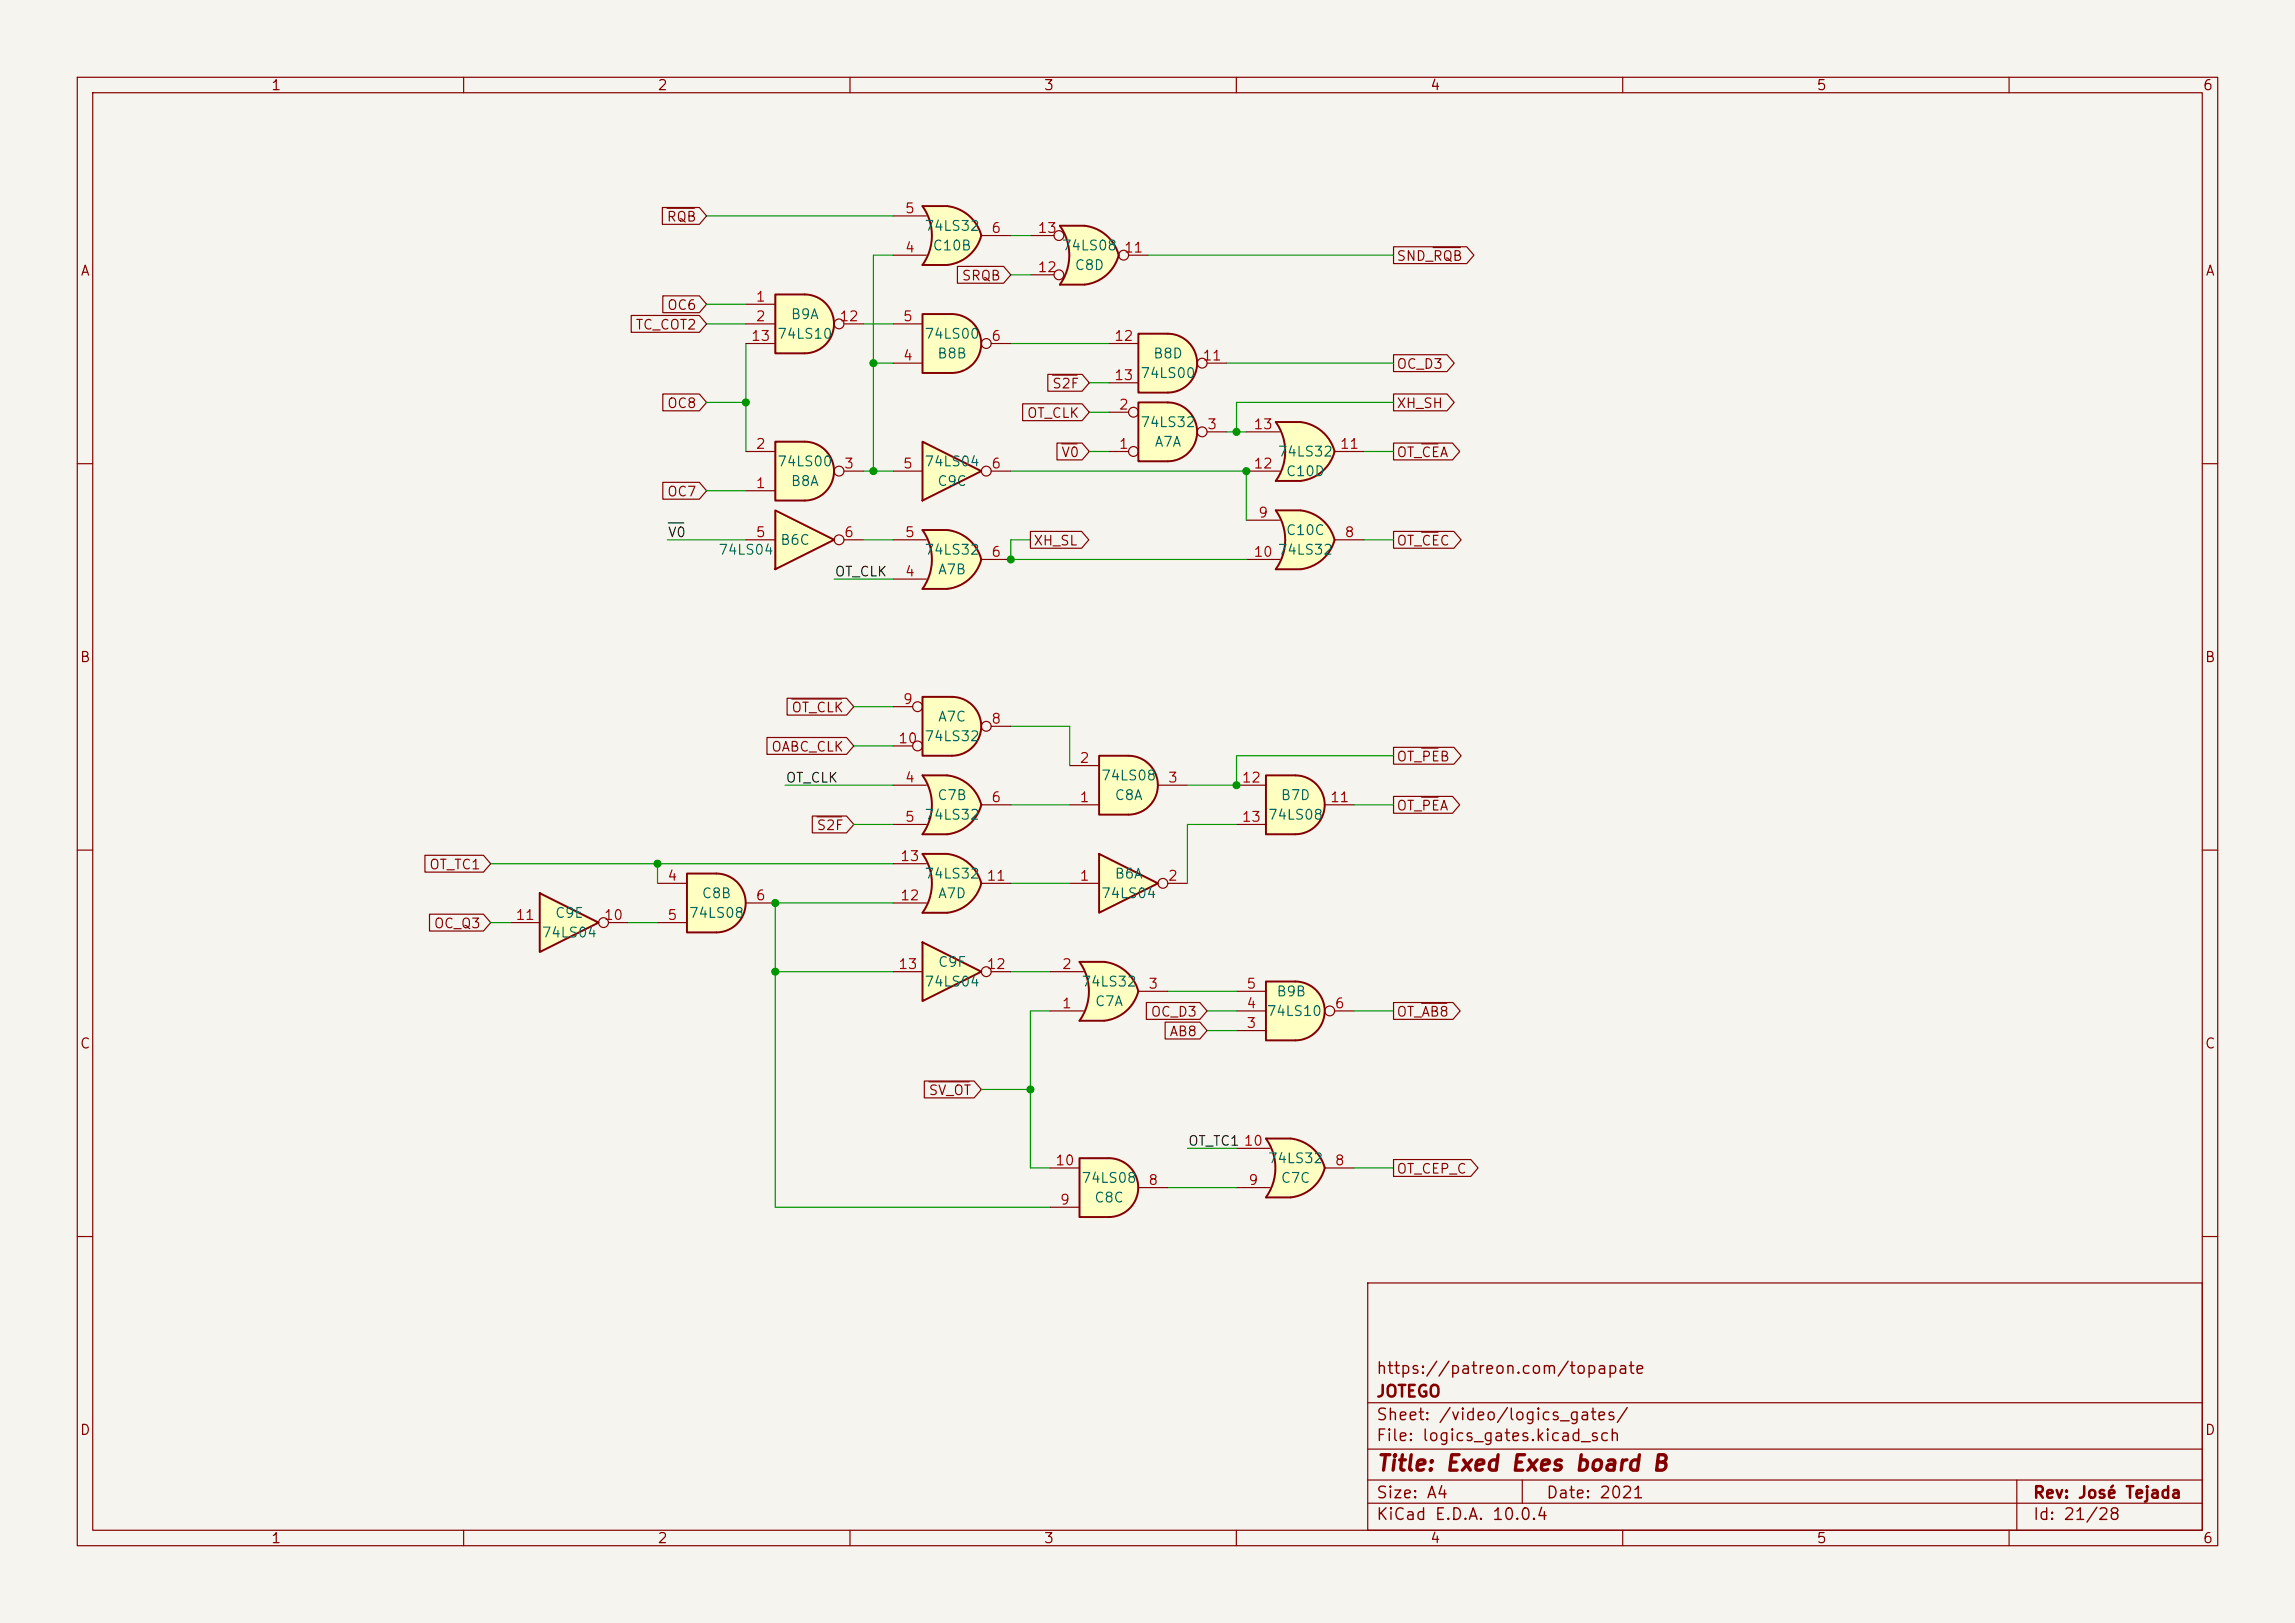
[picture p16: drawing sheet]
<svg xmlns="http://www.w3.org/2000/svg" width="297mm" height="210mm" viewBox="0 0 297 210" stroke-linecap="round" stroke-linejoin="round" font-family="sans-serif">
<defs><g id="words">
<text font-size="2" fill="#840000" x="178" y="190.8">Title: Exed Exes board B</text>
<g font-size="1.5" fill="#840000">
<text x="178" y="178.2">https://patreon.com/topapate</text>
<text x="178" y="184.2">Sheet: /video/logics_gates/</text>
<text x="178" y="181.2">JOTEGO</text>
<text x="178" y="186.9">File: logics_gates.kicad_sch</text>
<text x="178" y="197.1">KiCad E.D.A. 10.0.4</text>
<text x="178" y="194.3">Size: A4</text>
<text x="200" y="194.3">Date: 2021</text>
<text x="263" y="194.3">Rev: José Tejada</text>
<text x="263" y="197.1">Id: 21/28</text>
</g>
<g font-size="1.3" fill="#840000">
<text x="35" y="12">1</text>
<text x="85" y="12">2</text>
<text x="135" y="12">3</text>
<text x="185" y="12">4</text>
<text x="235" y="12">5</text>
<text x="285" y="12">6</text>
<text x="10.3" y="36">A</text>
<text x="285.3" y="36">A</text>
<text x="10.3" y="86">B</text>
<text x="285.3" y="86">B</text>
<text x="10.3" y="136">C</text>
<text x="285.3" y="136">C</text>
<text x="10.3" y="186">D</text>
<text x="285.3" y="186">D</text>
<text x="35" y="200">1</text>
<text x="85" y="200">2</text>
<text x="135" y="200">3</text>
<text x="185" y="200">4</text>
<text x="235" y="200">5</text>
<text x="285" y="200">6</text>
</g>
<g font-size="1.3" fill="#a90000">
<text x="117" y="27.9">5</text>
<text x="117" y="33">4</text>
<text x="128.2" y="30.5">6</text>
<text x="134.2" y="35.5">12</text>
<text x="134.2" y="30.5">13</text>
<text x="145.4" y="33">11</text>
<text x="97.7" y="39.3">1</text>
<text x="97.7" y="41.9">2</text>
<text x="108.5" y="41.9">12</text>
<text x="116.8" y="41.9">5</text>
<text x="97.1" y="44.4">13</text>
<text x="116.8" y="47">4</text>
<text x="128.2" y="44.4">6</text>
<text x="144.1" y="44.4">12</text>
<text x="155.5" y="47">11</text>
<text x="144.1" y="49.5">13</text>
<text x="144.7" y="53.3">2</text>
<text x="97.7" y="58.4">2</text>
<text x="144.7" y="58.4">1</text>
<text x="156.1" y="55.9">3</text>
<text x="162.1" y="55.9">13</text>
<text x="173.3" y="58.4">11</text>
<text x="97.7" y="63.5">1</text>
<text x="109.1" y="60.9">3</text>
<text x="116.8" y="60.9">5</text>
<text x="128.2" y="60.9">6</text>
<text x="162.1" y="60.9">12</text>
<text x="97.7" y="69.8">5</text>
<text x="109.1" y="69.8">6</text>
<text x="117" y="69.8">5</text>
<text x="162.7" y="67.3">9</text>
<text x="173.9" y="69.8">8</text>
<text x="117" y="74.9">4</text>
<text x="128.2" y="72.4">6</text>
<text x="162.1" y="72.4">10</text>
<text x="116.8" y="91.4">9</text>
<text x="128.2" y="94">8</text>
<text x="116.2" y="96.5">10</text>
<text x="117" y="101.6">4</text>
<text x="139.6" y="99">2</text>
<text x="151.1" y="101.6">3</text>
<text x="160.6" y="101.6">12</text>
<text x="117" y="106.7">5</text>
<text x="128.2" y="104.1">6</text>
<text x="139.6" y="104.1">1</text>
<text x="160.6" y="106.7">13</text>
<text x="172" y="104.1">11</text>
<text x="116.4" y="111.7">13</text>
<text x="66.6" y="119.4">11</text>
<text x="78.1" y="119.4">10</text>
<text x="86.3" y="114.3">4</text>
<text x="86.3" y="119.4">5</text>
<text x="97.7" y="116.8">6</text>
<text x="116.4" y="116.8">12</text>
<text x="127.6" y="114.3">11</text>
<text x="139.6" y="114.3">1</text>
<text x="151.1" y="114.3">2</text>
<text x="116.2" y="125.7">13</text>
<text x="127.6" y="125.7">12</text>
<text x="137.3" y="125.7">2</text>
<text x="137.3" y="130.8">1</text>
<text x="148.5" y="128.2">3</text>
<text x="161.2" y="130.8">4</text>
<text x="161.2" y="128.2">5</text>
<text x="172.6" y="130.8">6</text>
<text x="161.2" y="133.3">3</text>
<text x="160.9" y="148.6">10</text>
<text x="136.5" y="151.1">10</text>
<text x="148.5" y="153.6">8</text>
<text x="161.5" y="153.6">9</text>
<text x="172.6" y="151.1">8</text>
<text x="137.1" y="156.2">9</text>
</g>
<g font-size="1.3" fill="#006464">
<text x="119.6" y="30.2">74LS32</text>
<text x="120.6" y="32.7">C10B</text>
<text x="137.3" y="32.7">74LS08</text>
<text x="139" y="35.3">C8D</text>
<text x="102.3" y="41.6">B9A</text>
<text x="100.5" y="44.2">74LS10</text>
<text x="119.6" y="44.2">74LS00</text>
<text x="121.2" y="46.7">B8B</text>
<text x="149.2" y="46.7">B8D</text>
<text x="147.5" y="49.2">74LS00</text>
<text x="147.5" y="55.6">74LS32</text>
<text x="149.3" y="58.1">A7A</text>
<text x="165.3" y="59.4">74LS32</text>
<text x="100.5" y="60.7">74LS00</text>
<text x="102.3" y="63.2">B8A</text>
<text x="119.6" y="60.7">74LS04</text>
<text x="121.2" y="63.2">C9C</text>
<text x="166.3" y="61.9">C10D</text>
<text x="100.9" y="70.8">B6C</text>
<text x="166.3" y="69.6">C10C</text>
<text x="92.9" y="72.1">74LS04</text>
<text x="119.6" y="72.1">74LS32</text>
<text x="121.3" y="74.6">A7B</text>
<text x="165.3" y="72.1">74LS32</text>
<text x="121.3" y="93.7">A7C</text>
<text x="119.6" y="96.2">74LS32</text>
<text x="142.4" y="101.3">74LS08</text>
<text x="119.6" y="106.4">74LS32</text>
<text x="121.2" y="103.8">C7B</text>
<text x="144.2" y="103.8">C8A</text>
<text x="164" y="106.4">74LS08</text>
<text x="165.7" y="103.8">B7D</text>
<text x="71.7" y="119.1">C9E</text>
<text x="89.1" y="119.1">74LS08</text>
<text x="90.7" y="116.5">C8B</text>
<text x="119.6" y="114">74LS32</text>
<text x="121.3" y="116.5">A7D</text>
<text x="142.4" y="116.5">74LS04</text>
<text x="144.2" y="114">B6A</text>
<text x="70" y="121.6">74LS04</text>
<text x="121.3" y="125.4">C9F</text>
<text x="119.6" y="128">74LS04</text>
<text x="139.9" y="128">74LS32</text>
<text x="141.6" y="130.5">C7A</text>
<text x="163.8" y="131.8">74LS10</text>
<text x="165.1" y="129.2">B9B</text>
<text x="139.9" y="153.4">74LS08</text>
<text x="141.5" y="155.9">C8C</text>
<text x="164" y="150.8">74LS32</text>
<text x="165.7" y="153.4">C7C</text>
</g>
<g font-size="1.2" fill="#840000">
<text x="86.2" y="29">RQB</text>
<text x="180.7" y="34.1">SND_RQB</text>
<text x="86.3" y="40.4">OC6</text>
<text x="124.4" y="36.6">SRQB</text>
<text x="82.2" y="43">TC_COT2</text>
<text x="86.3" y="53.1">OC8</text>
<text x="136.1" y="50.6">S2F</text>
<text x="180.7" y="53.1">XH_SH</text>
<text x="180.7" y="48">OC_D3</text>
<text x="132.8" y="54.4">OT_CLK</text>
<text x="137.3" y="59.5">V0</text>
<text x="180.7" y="59.5">OT_CEA</text>
<text x="86.3" y="64.5">OC7</text>
<text x="133.7" y="70.9">XH_SL</text>
<text x="180.7" y="70.9">OT_CEC</text>
<text x="102.3" y="92.5">OT_CLK</text>
<text x="99.7" y="97.6">OABC_CLK</text>
<text x="180.7" y="98.8">OT_PEB</text>
<text x="105.6" y="107.7">S2F</text>
<text x="180.7" y="105.2">OT_PEA</text>
<text x="55.5" y="112.8">OT_TC1</text>
<text x="56.1" y="120.4">OC_Q3</text>
<text x="148.8" y="131.9">OC_D3</text>
<text x="180.7" y="131.9">OT_AB8</text>
<text x="151.3" y="134.4">AB8</text>
<text x="120.1" y="142">SV_OT</text>
<text x="180.7" y="152.2">OT_CEP_C</text>
</g>
<g font-size="1.2" fill="#0f0f0f">
<text x="86.4" y="69.8">V0</text>
<text x="107.9" y="74.9">OT_CLK</text>
<text x="101.6" y="101.6">OT_CLK</text>
<text x="153.7" y="148.6">OT_TC1</text>
</g>
</g></defs>
<path d="M0 0h297v210h-297z" fill="#f5f4ef" stroke="#f5f4ef" stroke-width=".13"/>
<g fill="none" stroke="#840000" stroke-width=".15">
<path d="M10 10h277v190h-277zM12 12h273v186h-273zM60 10v2M110 10v2M160 10v2M210 10v2M260 10v2M10 60h2M285 60h2M10 110h2M285 110h2M10 160h2"/>
<path d="M177 166h108v32h-108zM285 160h2M60 198v2M110 198v2M160 198v2M177 194.5h108M177 191.5h108M177 187.5h108M177 181.5h108M197 191.5v3M210 198v2M260 198v2"/>
<path d="M261 191.5v6.5"/>
</g>
<path d="M151.1 43.2a3.8 3.8 0 0 1 3.8 3.8 3.8 3.8 0 0 1-3.8 3.8z" fill="#ffffc2" stroke="#ffffc2" stroke-width=".13"/>
<path d="M147.3 43.2h3.8v7.6h-3.8z" fill="#ffffc2"/>
<path d="M147.3 43.2h3.8a3.8 3.8 0 0 1 3.8 3.8 3.8 3.8 0 0 1-3.8 3.8h-3.8z" fill="none" stroke="#840000" stroke-width=".25"/>
<g fill="none" stroke="#840000" stroke-width=".15">
<path d="M143.5 44.5h3.8M143.5 49.5h3.8M156.2 47h2.5"/>
<circle cx="155.6" cy="47" r=".63"/>
</g>
<path d="M119.4 118.1h3.2M119.4 110.5h3.2" fill="none" stroke="#ffffc2" stroke-width=".13"/>
<g fill="#ffffc2" stroke="#ffffc2" stroke-width=".13">
<path d="M122.6 110.5a5.2 5.2 0 0 1 4.4 3.8l-5 1.4z"/>
<path d="M122 113l5 1.3a5.1 5.1 0 0 1-4.4 3.8z"/>
</g>
<path d="M119.4 110.5h3.2v7.6h-3.2a6.6 6.6 0 0 0 0-7.6z" fill="#ffffc2"/>
<path d="M122.6 110.5h-3.2a6.6 6.6 0 0 1 0 7.6h3.2M122.6 110.5a5.2 5.2 0 0 1 4.4 3.8 5.2 5.2 0 0 1-4.4 3.8" fill="none" stroke="#840000" stroke-width=".25"/>
<path d="M115.6 116.8h4.3M115.6 111.8h4.3M127 114.3h3.8" fill="none" stroke="#840000" stroke-width=".15"/>
<path d="M167.6 100.3a3.8 3.8 0 0 1 3.8 3.8 3.8 3.8 0 0 1-3.8 3.9z" fill="#ffffc2" stroke="#ffffc2" stroke-width=".13"/>
<path d="M163.8 100.3h3.8v7.7h-3.8z" fill="#ffffc2"/>
<path d="M163.8 100.3h3.8a3.8 3.8 0 0 1 3.8 3.8 3.8 3.8 0 0 1-3.8 3.9h-3.8z" fill="none" stroke="#840000" stroke-width=".25"/>
<path d="M160 101.6h3.8M160 106.7h3.8M171.4 104.1h3.9" fill="none" stroke="#840000" stroke-width=".15"/>
<path d="M119.4 100.3h3.2M119.4 108h3.2" fill="none" stroke="#ffffc2" stroke-width=".13"/>
<g fill="#ffffc2" stroke="#ffffc2" stroke-width=".13">
<path d="M122 102.8l5 1.3a5.2 5.2 0 0 1-4.4 3.9z"/>
<path d="M122.6 100.3a5.1 5.1 0 0 1 4.4 3.8l-5 1.3z"/>
</g>
<path d="M119.4 100.3h3.2v7.7h-3.2a6.7 6.7 0 0 0 0-7.7z" fill="#ffffc2"/>
<path d="M122.6 100.3h-3.2a6.6 6.6 0 0 1 0 7.7h3.2M122.6 100.3a5.2 5.2 0 0 1 4.4 3.8 5.2 5.2 0 0 1-4.4 3.9" fill="none" stroke="#840000" stroke-width=".25"/>
<path d="M115.6 101.6h4.3M115.6 106.7h4.3M127 104.1h3.8" fill="none" stroke="#840000" stroke-width=".15"/>
<path d="M100.3 66l7.6 3.9-7.6 3.8z" fill="#ffffc2"/>
<path d="M100.3 66l7.6 3.9-7.6 3.8z" fill="none" stroke="#840000" stroke-width=".25"/>
<g fill="none" stroke="#840000" stroke-width=".15">
<path d="M96.5 69.9h3.8M109.2 69.9h2.6"/>
<circle cx="108.6" cy="69.8" r=".63"/>
</g>
<path d="M104.1 57.2a3.8 3.8 0 0 1 3.8 3.8 3.8 3.8 0 0 1-3.8 3.8z" fill="#ffffc2" stroke="#ffffc2" stroke-width=".13"/>
<path d="M100.3 57.2h3.8v7.6h-3.8z" fill="#ffffc2"/>
<path d="M100.3 57.2h3.8a3.8 3.8 0 0 1 3.8 3.8 3.8 3.8 0 0 1-3.8 3.8h-3.8z" fill="none" stroke="#840000" stroke-width=".25"/>
<g fill="none" stroke="#840000" stroke-width=".15">
<path d="M96.5 58.4h3.8M96.5 63.5h3.8M109.2 61h2.6"/>
<circle cx="108.6" cy="61" r=".63"/>
</g>
<path d="M123.2 90.2a3.8 3.8 0 0 1 3.8 3.8 3.8 3.8 0 0 1-3.8 3.8z" fill="#ffffc2" stroke="#ffffc2" stroke-width=".13"/>
<path d="M119.4 90.2h3.8v7.6h-3.8z" fill="#ffffc2"/>
<path d="M119.4 90.2h3.8a3.8 3.8 0 0 1 3.8 3.8 3.8 3.8 0 0 1-3.8 3.8h-3.8z" fill="none" stroke="#840000" stroke-width=".25"/>
<g fill="none" stroke="#840000" stroke-width=".15">
<path d="M115.6 91.4h2.5M115.6 96.5h2.5M128.3 94h2.5"/>
<circle cx="118.7" cy="91.4" r=".63"/>
<circle cx="118.7" cy="96.5" r=".63"/>
<circle cx="127.6" cy="94" r=".63"/>
</g>
<path d="M92.7 113a3.8 3.8 0 0 1 3.8 3.8 3.8 3.8 0 0 1-3.8 3.9z" fill="#ffffc2" stroke="#ffffc2" stroke-width=".13"/>
<path d="M88.9 113h3.8v7.7h-3.8z" fill="#ffffc2"/>
<path d="M88.9 113h3.8a3.8 3.8 0 0 1 3.8 3.8 3.8 3.8 0 0 1-3.8 3.9h-3.8z" fill="none" stroke="#840000" stroke-width=".25"/>
<path d="M85.1 114.3h3.8M85.1 119.4h3.8M96.5 116.8h3.8" fill="none" stroke="#840000" stroke-width=".15"/>
<path d="M163.8 154.9h3.2M163.8 147.3h3.2" fill="none" stroke="#ffffc2" stroke-width=".13"/>
<g fill="#ffffc2" stroke="#ffffc2" stroke-width=".13">
<path d="M167 147.3a5.2 5.2 0 0 1 4.4 3.8l-5 1.4z"/>
<path d="M166.5 149.8l4.9 1.3a5.1 5.1 0 0 1-4.4 3.8z"/>
</g>
<path d="M163.8 147.3h3.2v7.6h-3.2a6.6 6.6 0 0 0 0-7.6z" fill="#ffffc2"/>
<path d="M167 147.3h-3.2a6.6 6.6 0 0 1 0 7.6h3.2M167 147.3a5.2 5.2 0 0 1 4.4 3.8 5.2 5.2 0 0 1-4.4 3.8" fill="none" stroke="#840000" stroke-width=".25"/>
<path d="M160 153.7h4.3M160 148.6h4.3M171.4 151.1h3.9" fill="none" stroke="#840000" stroke-width=".15"/>
<path d="M119.4 34.3h3.2M119.4 26.7h3.2" fill="none" stroke="#ffffc2" stroke-width=".13"/>
<g fill="#ffffc2" stroke="#ffffc2" stroke-width=".13">
<path d="M122.6 26.7a5.2 5.2 0 0 1 4.4 3.8l-5 1.3z"/>
<path d="M122 29.2l5 1.3a5.1 5.1 0 0 1-4.4 3.8z"/>
</g>
<path d="M119.4 26.7h3.2v7.6h-3.2a6.6 6.6 0 0 0 0-7.6z" fill="#ffffc2"/>
<path d="M122.6 26.7h-3.2a6.6 6.6 0 0 1 0 7.6h3.2M122.6 26.7a5.2 5.2 0 0 1 4.4 3.8 5.2 5.2 0 0 1-4.4 3.8" fill="none" stroke="#840000" stroke-width=".25"/>
<path d="M115.6 33h4.3M115.6 27.9h4.3M127 30.5h3.8" fill="none" stroke="#840000" stroke-width=".15"/>
<path d="M104.1 38.1a3.8 3.8 0 0 1 3.8 3.8 3.8 3.8 0 0 1-3.8 3.8z" fill="#ffffc2" stroke="#ffffc2" stroke-width=".13"/>
<path d="M100.3 38.1h3.8v7.6h-3.8z" fill="#ffffc2"/>
<path d="M100.3 38.1h3.8a3.8 3.8 0 0 1 3.8 3.8 3.8 3.8 0 0 1-3.8 3.8h-3.8z" fill="none" stroke="#840000" stroke-width=".25"/>
<g fill="none" stroke="#840000" stroke-width=".15">
<path d="M96.5 39.4h3.8M96.5 41.9h3.8M96.5 44.5h3.8M109.2 41.9h2.6"/>
<circle cx="108.6" cy="41.9" r=".63"/>
</g>
<path d="M167.6 127a3.8 3.8 0 0 1 3.8 3.8 3.8 3.8 0 0 1-3.8 3.8z" fill="#ffffc2" stroke="#ffffc2" stroke-width=".13"/>
<path d="M163.8 127h3.8v7.6h-3.8z" fill="#ffffc2"/>
<path d="M163.8 127h3.8a3.8 3.8 0 0 1 3.8 3.8 3.8 3.8 0 0 1-3.8 3.8h-3.8z" fill="none" stroke="#840000" stroke-width=".25"/>
<g fill="none" stroke="#840000" stroke-width=".15">
<path d="M160 133.4h3.8M160 130.8h3.8M160 128.3h3.8M172.7 130.8h2.6"/>
<circle cx="172.1" cy="130.8" r=".63"/>
</g>
<path d="M123.2 40.6a3.8 3.8 0 0 1 3.8 3.9 3.8 3.8 0 0 1-3.8 3.8z" fill="#ffffc2" stroke="#ffffc2" stroke-width=".13"/>
<path d="M119.4 40.6h3.8v7.7h-3.8z" fill="#ffffc2"/>
<path d="M119.4 40.6h3.8a3.8 3.8 0 0 1 3.8 3.9 3.8 3.8 0 0 1-3.8 3.8h-3.8z" fill="none" stroke="#840000" stroke-width=".25"/>
<g fill="none" stroke="#840000" stroke-width=".15">
<path d="M115.6 47h3.8M115.6 41.9h3.8M128.3 44.5h2.5"/>
<circle cx="127.6" cy="44.4" r=".63"/>
</g>
<path d="M119.4 121.9l7.6 3.8-7.6 3.8z" fill="#ffffc2"/>
<path d="M119.4 121.9l7.6 3.8-7.6 3.8z" fill="none" stroke="#840000" stroke-width=".25"/>
<g fill="none" stroke="#840000" stroke-width=".15">
<path d="M115.6 125.7h3.8M128.3 125.7h2.5"/>
<circle cx="127.6" cy="125.7" r=".63"/>
</g>
<path d="M143.5 149.9a3.8 3.8 0 0 1 3.8 3.8 3.8 3.8 0 0 1-3.8 3.8z" fill="#ffffc2" stroke="#ffffc2" stroke-width=".13"/>
<path d="M139.7 149.9h3.8v7.6h-3.8z" fill="#ffffc2"/>
<path d="M139.7 149.9h3.8a3.8 3.8 0 0 1 3.8 3.8 3.8 3.8 0 0 1-3.8 3.8h-3.8z" fill="none" stroke="#840000" stroke-width=".25"/>
<path d="M135.9 156.2h3.8M135.9 151.1h3.8M147.3 153.7h3.8" fill="none" stroke="#840000" stroke-width=".15"/>
<path d="M139.7 132.1h3.2M139.7 124.5h3.2" fill="none" stroke="#ffffc2" stroke-width=".13"/>
<g fill="#ffffc2" stroke="#ffffc2" stroke-width=".13">
<path d="M142.9 124.5a5.2 5.2 0 0 1 4.4 3.8l-5 1.3z"/>
<path d="M142.3 127l5 1.3a5.1 5.1 0 0 1-4.4 3.8z"/>
</g>
<path d="M139.7 124.5h3.2v7.6h-3.2a6.6 6.6 0 0 0 0-7.6z" fill="#ffffc2"/>
<path d="M142.9 124.5h-3.2a6.6 6.6 0 0 1 0 7.6h3.2M142.9 124.5a5.2 5.2 0 0 1 4.4 3.8 5.2 5.2 0 0 1-4.4 3.8" fill="none" stroke="#840000" stroke-width=".25"/>
<path d="M135.9 130.8h4.3M135.9 125.7h4.3M147.3 128.3h3.8" fill="none" stroke="#840000" stroke-width=".15"/>
<path d="M137.2 36.8h3.1M137.2 29.2h3.1" fill="none" stroke="#ffffc2" stroke-width=".13"/>
<g fill="#ffffc2" stroke="#ffffc2" stroke-width=".13">
<path d="M140.4 29.2a5.2 5.2 0 0 1 4.4 3.8l-5 1.4z"/>
<path d="M139.8 31.7l5 1.3a5.1 5.1 0 0 1-4.4 3.8z"/>
</g>
<path d="M137.2 29.2h3.1v7.6h-3.1a6.6 6.6 0 0 0 0-7.6z" fill="#ffffc2"/>
<path d="M137.2 29.2h3.1a5.2 5.2 0 0 1 4.5 3.8 5.2 5.2 0 0 1-4.4 3.8h-3.2a6.6 6.6 0 0 0 0-7.6z" fill="none" stroke="#840000" stroke-width=".25"/>
<g fill="none" stroke="#840000" stroke-width=".15">
<path d="M133.3 35.6h3.1M133.3 30.5h3.1M146 33h2.6"/>
<circle cx="137" cy="35.6" r=".63"/>
<circle cx="137" cy="30.5" r=".63"/>
<circle cx="145.4" cy="33" r=".63"/>
</g>
<path d="M69.8 115.6l7.7 3.8-7.7 3.8z" fill="#ffffc2"/>
<path d="M69.8 115.6l7.7 3.8-7.7 3.8z" fill="none" stroke="#840000" stroke-width=".25"/>
<g fill="none" stroke="#840000" stroke-width=".15">
<path d="M66 119.4h3.8M78.7 119.4h2.6"/>
<circle cx="78.1" cy="119.4" r=".63"/>
</g>
<path d="M165.1 66h3.2M165.1 73.7h3.2" fill="none" stroke="#ffffc2" stroke-width=".13"/>
<g fill="#ffffc2" stroke="#ffffc2" stroke-width=".13">
<path d="M167.7 68.5l5 1.4a5.2 5.2 0 0 1-4.4 3.8z"/>
<path d="M168.3 66a5.1 5.1 0 0 1 4.4 3.9l-5 1.2z"/>
</g>
<path d="M165.1 66h3.2v7.7h-3.2a6.7 6.7 0 0 0 0-7.7z" fill="#ffffc2"/>
<path d="M168.3 66h-3.2a6.6 6.6 0 0 1 0 7.7h3.2M168.3 66a5.1 5.1 0 0 1 4.4 3.9M172.7 69.9a5.2 5.2 0 0 1-4.4 3.8" fill="none" stroke="#840000" stroke-width=".25"/>
<path d="M161.3 67.3h4.3M161.3 72.4h4.3M172.7 69.9h3.8" fill="none" stroke="#840000" stroke-width=".15"/>
<path d="M165.1 54.6h3.2M165.1 62.2h3.2" fill="none" stroke="#ffffc2" stroke-width=".13"/>
<g fill="#ffffc2" stroke="#ffffc2" stroke-width=".13">
<path d="M168.3 54.6a5.2 5.2 0 0 1 4.4 3.8l-5 1.4z"/>
<path d="M167.7 57.1l5 1.3a5.1 5.1 0 0 1-4.4 3.8z"/>
</g>
<path d="M165.1 54.6h3.2v7.6h-3.2a6.6 6.6 0 0 0 0-7.6z" fill="#ffffc2"/>
<path d="M168.3 54.6h-3.2a6.6 6.6 0 0 1 0 7.6h3.2M168.3 54.6a5.2 5.2 0 0 1 4.4 3.8M172.7 58.4a5.1 5.1 0 0 1-4.4 3.8" fill="none" stroke="#840000" stroke-width=".25"/>
<path d="M161.3 55.9h4.3M172.7 58.4h3.8M161.3 61h4.3" fill="none" stroke="#840000" stroke-width=".15"/>
<path d="M119.4 76.2h3.2M119.4 68.6h3.2" fill="none" stroke="#ffffc2" stroke-width=".13"/>
<g fill="#ffffc2" stroke="#ffffc2" stroke-width=".13">
<path d="M122.6 68.6a5.2 5.2 0 0 1 4.4 3.8l-5 1.3z"/>
<path d="M122 71.1l5 1.3a5.1 5.1 0 0 1-4.4 3.8z"/>
</g>
<path d="M119.4 68.6h3.2v7.6h-3.2a6.6 6.6 0 0 0 0-7.6z" fill="#ffffc2"/>
<path d="M122.6 68.6h-3.2a6.6 6.6 0 0 1 0 7.6h3.2M122.6 68.6a5.2 5.2 0 0 1 4.4 3.8 5.2 5.2 0 0 1-4.4 3.8" fill="none" stroke="#840000" stroke-width=".25"/>
<path d="M115.6 74.9h4.3M115.6 69.9h4.3M127 72.4h3.8" fill="none" stroke="#840000" stroke-width=".15"/>
<path d="M151.1 52.1a3.8 3.8 0 0 1 3.8 3.8 3.8 3.8 0 0 1-3.8 3.8z" fill="#ffffc2" stroke="#ffffc2" stroke-width=".13"/>
<path d="M147.3 52.1h3.8v7.6h-3.8z" fill="#ffffc2"/>
<path d="M147.3 52.1h3.8a3.8 3.8 0 0 1 3.8 3.8 3.8 3.8 0 0 1-3.8 3.8h-3.8z" fill="none" stroke="#840000" stroke-width=".25"/>
<g fill="none" stroke="#840000" stroke-width=".15">
<path d="M143.5 58.4h2.5M143.5 53.3h2.5M156.2 55.9h2.5"/>
<circle cx="146.7" cy="53.3" r=".63"/>
<circle cx="146.7" cy="58.4" r=".63"/>
<circle cx="155.6" cy="55.9" r=".63"/>
</g>
<path d="M146 97.8a3.8 3.8 0 0 1 3.8 3.8 3.8 3.8 0 0 1-3.8 3.8z" fill="#ffffc2" stroke="#ffffc2" stroke-width=".13"/>
<path d="M142.2 97.8h3.8v7.6h-3.8z" fill="#ffffc2"/>
<path d="M142.2 97.8h3.8a3.8 3.8 0 0 1 3.8 3.8 3.8 3.8 0 0 1-3.8 3.8h-3.8z" fill="none" stroke="#840000" stroke-width=".25"/>
<path d="M138.4 99.1h3.8M138.4 104.1h3.8M149.9 101.6h3.8" fill="none" stroke="#840000" stroke-width=".15"/>
<path d="M142.2 110.5l7.7 3.8-7.7 3.8z" fill="#ffffc2"/>
<path d="M142.2 110.5l7.7 3.8-7.7 3.8z" fill="none" stroke="#840000" stroke-width=".25"/>
<g fill="none" stroke="#840000" stroke-width=".15">
<path d="M138.4 114.3h3.8M151.1 114.3h2.6"/>
<circle cx="150.5" cy="114.3" r=".63"/>
</g>
<path d="M119.4 57.2l7.6 3.8-7.6 3.8z" fill="#ffffc2"/>
<path d="M119.4 57.2l7.6 3.8-7.6 3.8z" fill="none" stroke="#840000" stroke-width=".25"/>
<g fill="none" stroke="#840000" stroke-width=".15">
<path d="M85.7 26.9h4.8l.9 1-.9 1.1h-4.8zM85.8 38.3h4.7l.9 1.1-.9 1.1h-4.7zM86.3 27h3.6M123.9 34.5h6l.9 1.1-.9 1h-6zM180.3 31.9h9.5l.9 1.1-.9 1.1h-9.5zM185.5 32h3.5M81.7 40.8h8.8l.9 1.1-.9 1.1h-8.8zM85.8 51h4.7l.9 1.1-.9 1.1h-4.7zM132.3 52.3h7.7l1 1-1 1.1h-7.7zM135.6 48.4h4.4l1 1.1-1 1.1h-4.4zM136.2 48.5h3.2M136.8 57.3h3.2l1 1.1-1 1.1h-3.2z"/>
<path d="M137.4 57.4h2M180.3 57.3h7.7l.9 1.1-.9 1.1h-7.7zM180.3 51h7l.9 1.1-.9 1.1h-7zM180.3 45.9h7l.9 1.1-.9 1.1h-7zM184 57.4h2.1M85.8 62.4h4.7l.9 1.1-.9 1.1h-4.7zM115.6 61h3.8M128.3 61h2.5M133.3 68.8h6.7l.9 1.1-.9 1h-6.7zM180.3 68.8h7.9l.9 1.1-.9 1h-7.9zM184 68.9h2.1M99.3 95.4h10.3l.9 1.1-.9 1.1h-10.3z"/>
<path d="M101.9 90.4h7.7l.9 1-.9 1.1h-7.7zM102.5 90.5h6.4M180.3 96.7h7.9l.9 1.1-.9 1.1h-7.9zM184 96.8h2.1M55 110.7h7.6l.9 1.1-.9 1h-7.6zM55.6 118.3h7l.9 1.1-.9 1.1h-7zM105.1 105.6h4.5l.9 1.1-.9 1.1h-4.5zM105.7 105.7h3.2M180.3 103.1h7.7l.9 1-.9 1.1h-7.7zM184 103.2h2.1M119.6 139.9h6.5l.9 1.1-.9 1.1h-6.5zM120.2 140h5.2"/>
<path d="M148.4 129.7h6.9l.9 1.1-.9 1.1h-6.9zM150.8 132.3h4.5l.9 1.1-.9 1h-4.5zM180.3 129.7h7.7l1 1.1-1 1.1h-7.7zM184 129.8h3.2M180.3 150h10l1 1.1-1 1.1h-10z"/>
<circle cx="127.6" cy="61" r=".63"/>
</g>
<path d="M86.5 67.7h2" fill="none" stroke="#0f0f0f" stroke-width=".15"/>
<g fill="none" stroke="#009600" stroke-width=".15">
<path d="M91.4 39.4h5.1M91.4 27.9h24.2M115.6 33h-2.6v28M130.8 30.5h2.5M130.8 35.6h2.5M148.6 33h31.7M91.4 52.1h5.1M91.4 41.9h5.1M96.5 44.5v13.9M111.8 41.9h3.8M113 47h2.6M130.8 44.5h12.7"/>
<path d="M141 58.4h2.5M141 49.5h2.5M141 53.3h2.5M158.7 47h21.6M158.7 55.9h2.6M176.5 58.4h3.8M180.3 52.1h-20.3v3.8M86.4 69.9h10.1M91.4 63.5h5.1M107.9 74.9h7.7M111.8 69.9h3.8M111.8 61h3.8"/>
<path d="M130.8 61h30.5v6.3M133.3 69.9h-2.5v2.5h30.5M176.5 69.9h3.8M110.5 96.5h5.1M110.5 91.4h5.1M130.8 94h7.6v5.1M180.3 97.8h-20.3v3.8h-6.3M63.5 111.8h52.1M63.5 119.4h2.5M81.3 119.4h3.8M85.1 111.8v2.5M101.6 101.6h14"/>
<path d="M110.5 106.7h5.1M115.6 116.8h-15.3v39.4h35.6M130.8 114.3h7.6M130.8 104.1h7.6M160 106.7h-6.3v7.6M175.3 104.1h5M100.3 125.7h15.3M130.8 125.7h5.1M135.9 130.8h-2.6v20.3h2.6M151.1 128.3h8.9M156.2 130.8h3.8M156.2 133.4h3.8"/>
<path d="M175.3 130.8h5M127 141h6.3M151.1 153.7h8.9M153.7 148.6h6.3M175.3 151.1h5"/>
</g>
<g fill="#009600" stroke="#009600" stroke-width=".13">
<circle cx="113" cy="61" r=".46"/>
<circle cx="113" cy="47" r=".46"/>
<circle cx="96.5" cy="52.1" r=".46"/>
<circle cx="85.1" cy="111.8" r=".46"/>
<circle cx="100.3" cy="125.7" r=".46"/>
<circle cx="133.3" cy="141" r=".46"/>
<circle cx="100.3" cy="116.8" r=".46"/>
<circle cx="130.8" cy="72.4" r=".46"/>
<circle cx="161.3" cy="61" r=".46"/>
<circle cx="160" cy="55.9" r=".46"/>
<circle cx="160" cy="101.6" r=".46"/>
</g>
<use href="#words"/>
</svg>
